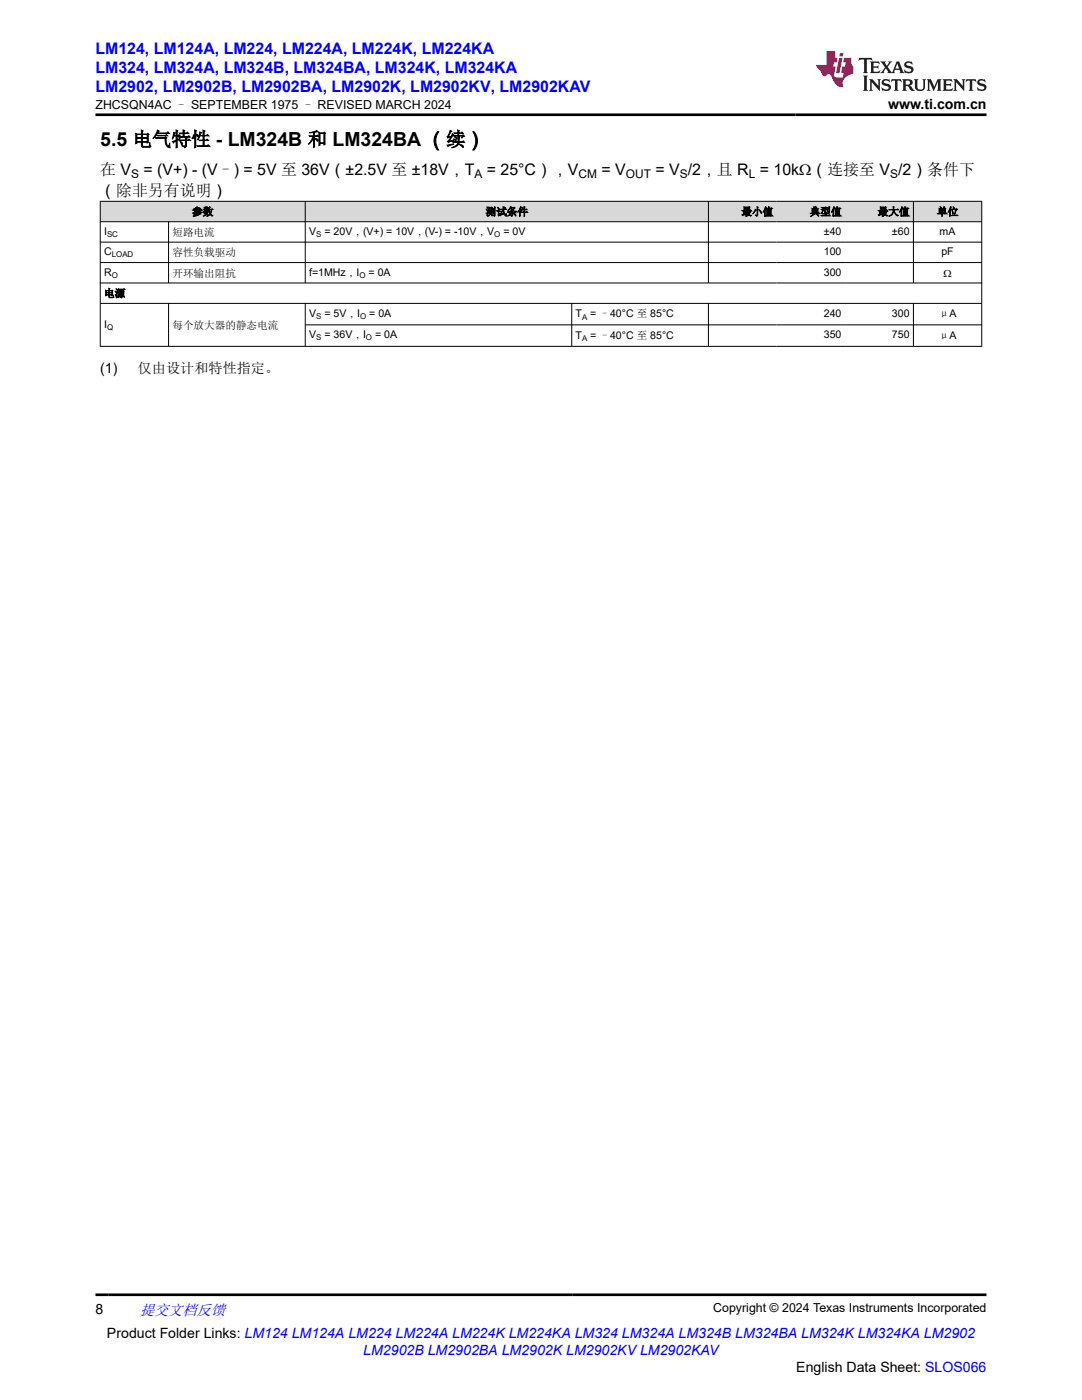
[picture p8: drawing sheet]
<svg xmlns="http://www.w3.org/2000/svg" width="216mm" height="279mm" viewBox="0 0 216 279" stroke-linecap="round" stroke-linejoin="round" font-family="sans-serif">
<defs><g id="words">
<text font-size="3.9" x="20" y="29.1">5.5 电气特性 - LM324B 和 LM324BA （续）</text>
<g font-size="3.2" fill="#00f">
<text x="19" y="10.7">LM124, LM124A, LM224, LM224A, LM224K, LM224KA</text>
<text x="19" y="14.5">LM324, LM324A, LM324B, LM324BA, LM324K, LM324KA</text>
<text x="19" y="18.3">LM2902, LM2902B, LM2902BA, LM2902K, LM2902KV, LM2902KAV</text>
</g>
<g font-size="3.2">
<text x="20" y="34.9">在 V</text>
<text x="28.6" y="34.9">= (V+) - (V–) = 5V 至 36V（±2.5V 至 ±18V，T</text>
<text x="97.2" y="34.9">= 25°C），V</text>
<text x="120" y="34.9">= V</text>
<text x="130.8" y="34.9">= V /2，且 R = 10kΩ（连接至 V /2）条件下</text>
<text x="20" y="39">（除非另有说明）</text>
</g>
<text font-size="3" fill="#00f" x="27.9" y="262.4">提交文档反馈</text>
<g font-size="2.8">
<text x="177.2" y="21.7">www.ti.com.cn</text>
<text x="20" y="74.5">(1)</text>
<text x="27.5" y="74.5">仅由设计和特性指定。</text>
<text x="19" y="262.1">8</text>
<text x="21.4" y="266.9">Product Folder Links: LM124 LM124A LM224 LM224A LM224K LM224KA LM324 LM324A LM324B LM324BA LM324K LM324KA LM2902</text>
<text x="158.9" y="273.7">English Data Sheet: SLOS066</text>
</g>
<text font-size="2.8" fill="#00f" x="72.5" y="270.3">LM2902B LM2902BA LM2902K LM2902KV LM2902KAV</text>
<g font-size="2.5">
<text x="19" y="21.8">ZHCSQN4AC – SEPTEMBER 1975 – REVISED MARCH 2024</text>
<text x="142.3" y="261.8">Copyright © 2024 Texas Instruments Incorporated</text>
</g>
<g font-size="2.4">
<text x="26.2" y="35.5">S</text>
<text x="94.7" y="35.5">A</text>
<text x="115.5" y="35.5">CM</text>
<text x="124.9" y="35.5">OUT</text>
<text x="135.7" y="35.5">S</text>
<text x="149.4" y="35.5">L</text>
<text x="177.6" y="35.5">S</text>
</g>
<g font-size="2.1">
<text x="20.8" y="46.8">I</text>
<text x="34.4" y="47">短路电流</text>
<text x="38.3" y="43">参数</text>
<text x="61.7" y="46.8">V</text>
<text x="64.7" y="46.8">= 20V，(V+) = 10V，(V-) = -10V，V</text>
<text x="96.9" y="43">测试条件</text>
<text x="100.4" y="46.8">= 0V</text>
<text x="147.9" y="43">最小值</text>
<text x="161.6" y="43">典型值</text>
<text x="164.4" y="46.8">±40</text>
<text x="175.1" y="43">最大值</text>
<text x="178" y="46.8">±60</text>
<text x="187" y="43">单位</text>
<text x="187.5" y="46.8">mA</text>
<text x="20.8" y="50.9">C</text>
<text x="34.4" y="51.1">容性负载驱动</text>
<text x="164.4" y="50.9">100</text>
<text x="187.8" y="50.9">pF</text>
<text x="20.8" y="55">R</text>
<text x="20.8" y="59.3">电源</text>
<text x="34.4" y="55.2">开环输出阻抗</text>
<text x="61.7" y="55">f=1MHz，I</text>
<text x="73.6" y="55">= 0A</text>
<text x="164.4" y="55">300</text>
<text x="188.3" y="55.2">Ω</text>
<text x="20.8" y="65.4">I</text>
<text x="34.4" y="65.6">每个放大器的静态电流</text>
<text x="61.7" y="63.2">V</text>
<text x="64.7" y="63.2">= 5V，I</text>
<text x="73.7" y="63.2">= 0A</text>
<text x="114.9" y="63.3">T</text>
<text x="117.8" y="63.3">= –40°C 至 85°C</text>
<text x="164.4" y="63.2">240</text>
<text x="178" y="63.2">300</text>
<text x="187.3" y="63.3">μA</text>
<text x="61.7" y="67.5">V</text>
<text x="64.7" y="67.5">= 36V，I</text>
<text x="74.9" y="67.5">= 0A</text>
<text x="114.9" y="67.6">T</text>
<text x="117.8" y="67.6">= –40°C 至 85°C</text>
<text x="164.4" y="67.5">350</text>
<text x="178" y="67.5">750</text>
<text x="187.3" y="67.6">μA</text>
</g>
<g font-size="1.6">
<text x="21.4" y="47.3">SC</text>
<text x="63.1" y="47.3">S</text>
<text x="98.6" y="47.3">O</text>
<text x="22.3" y="51.3">LOAD</text>
<text x="22.3" y="55.4">O</text>
<text x="71.7" y="55.4">O</text>
<text x="21.4" y="65.8">Q</text>
<text x="63.1" y="63.7">S</text>
<text x="71.9" y="63.7">O</text>
<text x="116.1" y="63.8">A</text>
<text x="63.1" y="68">S</text>
<text x="73" y="68">O</text>
<text x="116.1" y="68.1">A</text>
</g>
</g></defs>
<g fill="#d8d8d8">
<path d="M20 40.2h175.9v4.1h-175.9z" fill-rule="evenodd"/>
<path d="M20.1 40.2h40.7v4h-40.7z" fill-rule="evenodd"/>
<path d="M61 40.2h80.3v4h-80.3z" fill-rule="evenodd"/>
<path d="M141.4 40.2h13.6v4h-13.6z" fill-rule="evenodd"/>
<path d="M155 40.2h13.6v4h-13.6z" fill-rule="evenodd"/>
<path d="M168.6 40.2h13.6v4h-13.6z" fill-rule="evenodd"/>
<path d="M182.3 40.2h13.5v4h-13.5z" fill-rule="evenodd"/>
</g>
<g fill="none" stroke="#000" stroke-width=".2">
<path d="M19.9 40.2h176.1M19.9 44.3h176.1M19.9 48.3h176.1M19.9 52.4h176.1M19.9 56.5h176.1M20 40.1v29.1M33.6 44.3v12.2M60.9 40.1v16.4M141.4 40.1v16.4M182.3 40.1v16.4M195.9 40.1v29.1M19.9 60.5h176.1"/>
<path d="M33.6 60.5v8.7M60.9 60.5v8.7M60.9 64.8h135.1M114.1 60.5v8.7M141.4 60.5v8.7M182.3 60.5v8.7M196 69.1h-176.1"/>
</g>
<path d="M171.5 11.6l-.2 .5 .5-.2h.6v.1v2.2l-.2 .4h1l-.2-.4v-2.2v-.1h.5l.5 .2-.1-.5zM173.6 12.3l.2 .4v1.5l-.2 .4h1.9l.1-.6a1.08 1.08 0 0 1-1.3 .2v-.7h.6l.4 .2v-.7l-.4 .2h-.6v-.5l.2-.2a1 1 0 0 1 1 .3l-.1-.5zM175.7 12.3l.9 1.1-1 1.2h.9l-.2-.2 .5-.8 .4 .8-.2 .2h1.6l-.2-.2 .2-.5h.9l.1 .5-.1 .2h.9l-.2-.3-.8-2h-.5l-.9 2.2-.9-1.1 .9-1.1h-.8l.2 .2-.4 .6-.4-.6 .2-.2zM179 12.7l.4 1h-.7zM180.7 12.4a.65 .65 0 0 0-.2 .7 .65 .65 0 0 0 .6 .5l.6 .1 .1 .3a.79 .79 0 0 1-.7 .4 .79 .79 0 0 1-.7-.5l.1 .7 .2-.1a.93 .93 0 0 0 1.1 .1 .93 .93 0 0 0 .4-1 1.46 1.46 0 0 0-1.2-.6l-.1-.3a1.09 1.09 0 0 1 1.2 .2l-.2-.6-.1 .1-.5-.2zM172.2 15.1l.2 .4v2.2l-.2 .4h1l-.2-.4v-2.2l.2-.4zM173.4 15.8l.2 .4v1.5l-.2 .4h.8l-.3-.4 .1-1.3 1.6 1.8v-2l.2-.4h-.7l.1 .2 .1 1.1-1.2-1.3zM176.2 15.9a.65 .65 0 0 0-.2 .8 .65 .65 0 0 0 .6 .4l.6 .2 .1 .2a.79 .79 0 0 1-.7 .4 .79 .79 0 0 1-.7-.5l.1 .7 .2-.1a.93 .93 0 0 0 1.1 .1 .93 .93 0 0 0 .4-.9 1.46 1.46 0 0 0-1.2-.6l-.1-.4a1.09 1.09 0 0 1 1.2 .2l-.1-.6-.2 .1-.5-.1zM177.9 15.8l-.1 .6a.63 .63 0 0 1 .8-.3v1.6l-.3 .4h1l-.2-.4v-1.6a.66 .66 0 0 1 .8 .3l-.1-.6zM180 15.8l.2 .4v1.5l-.2 .4h1l-.2-.2-.1-.7h.5l.1 .2a.79 .79 0 0 0 1.2 .6l-1-.9a.61 .61 0 0 0 .6-.6 .61 .61 0 0 0-.5-.7zM180.8 16.1h.1a.47 .47 0 0 1 .5 .1 .47 .47 0 0 1 .1 .5l-.1 .1-.7 .1zM182.3 15.8l.2 .2a2.27 2.27 0 0 0 .4 2 1.04 1.04 0 0 0 1.7-.7v-1.3l.2-.2h-.8l.2 .4v1.1a.6 .6 0 0 1-.6 .6 .6 .6 0 0 1-.6-.6v-1.1l.3-.4zM184.9 15.8l.2 .4v1.5l-.2 .4h.8l-.3-.4v-1.4l.9 1.9 .9-1.9v1.4l-.3 .4h1l-.2-.4v-1.5l.2-.4h-.8l-.7 1.5-.6-1.5zM188.1 15.8l.2 .4v1.5l-.2 .4h1.9l.1-.6a1.09 1.09 0 0 1-1.3 .2v-.7h.6l.4 .2v-.6l-.4 .2h-.6v-.6l.2-.1a1.01 1.01 0 0 1 1 .3l-.1-.6zM190.2 15.8l.3 .4v1.5l-.3 .4h.8l-.2-.4v-1.3l1.6 1.8v-2l.2-.4h-.7l.2 .2v1.1l-1.2-1.3zM192.8 15.8l-.1 .6a.63 .63 0 0 1 .8-.3v1.6l-.3 .4h1l-.2-.4v-1.6a.66 .66 0 0 1 .8 .3l-.1-.6zM195.2 15.9a.65 .65 0 0 0-.2 .8 .65 .65 0 0 0 .6 .4l.6 .2 .2 .2a.79 .79 0 0 1-.7 .4 .79 .79 0 0 1-.7-.5l.1 .7 .2-.1a.93 .93 0 0 0 1 .1 .93 .93 0 0 0 .5-.9 1.46 1.46 0 0 0-1.3-.6v-.4a1.09 1.09 0 0 1 1.2 .2l-.2-.6-.2 .1-.5-.1z" fill="#231f20"/>
<path d="M164.9 10.2v2.8h-2l.1 .3 .8 1a.95 .95 0 0 0 1 .9 .59 .59 0 0 1 .5-.4 .59 .59 0 0 1 .5 .4l.4 .7a1.59 1.59 0 0 0 2.1 1.4 1.61 1.61 0 0 1 1-2.3l1-.3-.1-1.5a1.59 1.59 0 0 1-.3-1.7h-1.5l-.2 .9h.6l-.2 .9h-.5l-.2 1v.2l.4 .1-.1 .9h-.7a.73 .73 0 0 1-1-.7l.3-1.5h-.5l.1-.9h.5l.2-.9h-.5v-1.3zM167.4 11.5l-.6 3.1h.7l.6-3.1zM167.6 10.6l-.1 .6h.7l.1-.6z" fill="#ed1c24"/>
<path d="M19 22.9h177.8M19 258.4h177.8" fill="none" stroke="#000" stroke-width=".53"/>
<use href="#words"/>
</svg>
